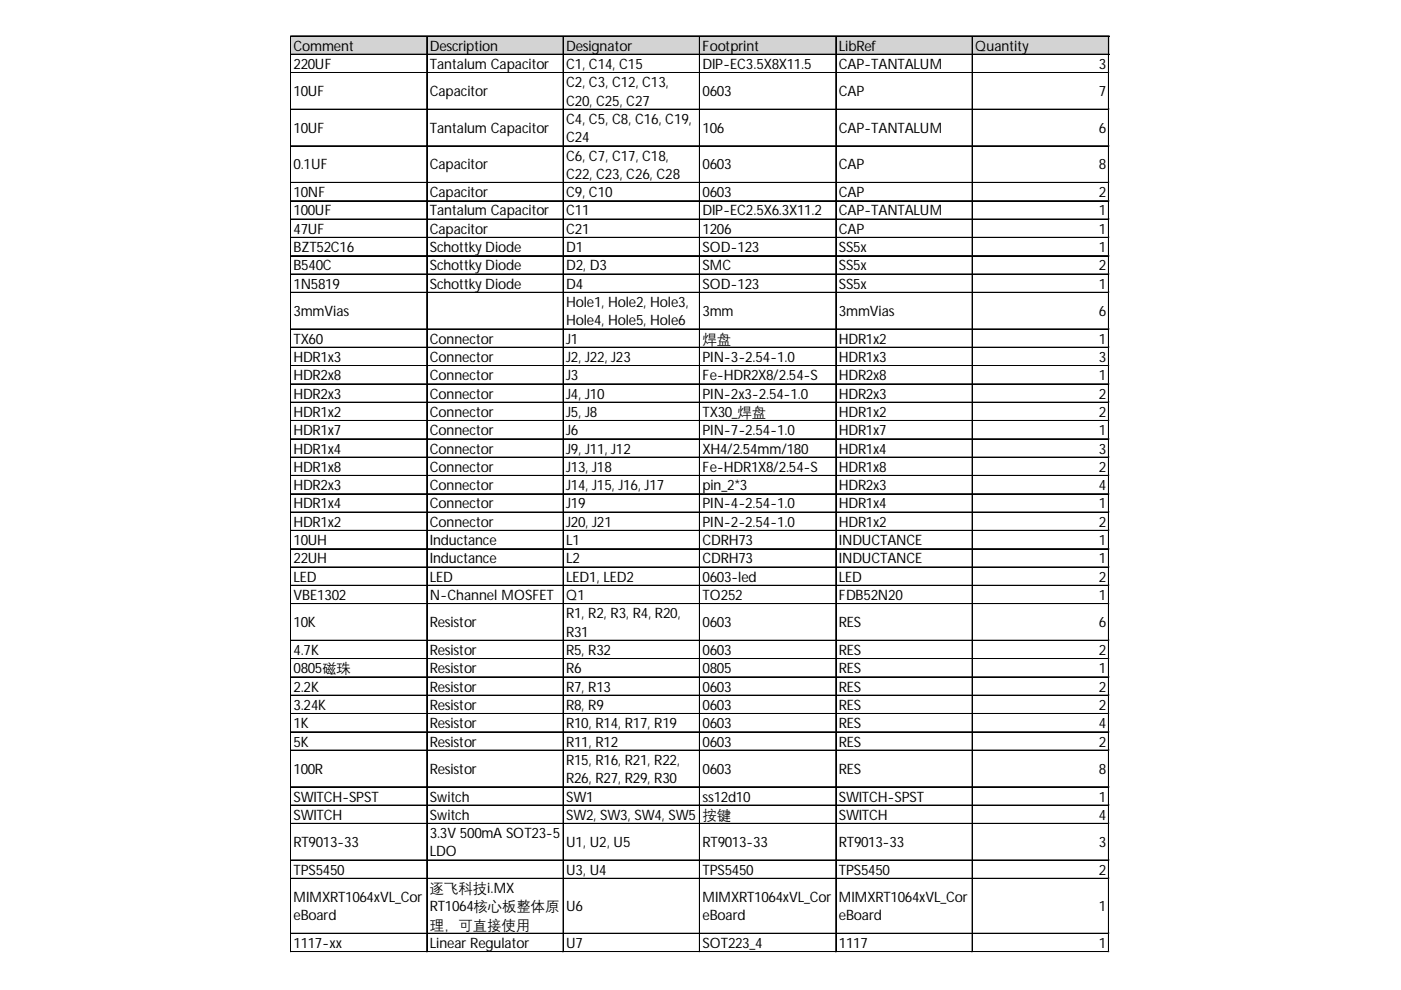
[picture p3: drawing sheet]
<svg xmlns="http://www.w3.org/2000/svg" width="297mm" height="210mm" viewBox="0 0 297 210" stroke-linecap="round" stroke-linejoin="round" font-family="sans-serif">
<defs><g id="words">
<g font-size="3">
<text x="62.2" y="10.7">Comment</text>
<text x="91.1" y="10.7">Description</text>
<text x="120.1" y="10.7">Designator</text>
<text x="149" y="10.7">Footprint</text>
<text x="177.9" y="10.7">LibRef</text>
<text x="206.8" y="10.7">Quantity</text>
<text x="62.2" y="14.6">220UF</text>
<text x="91.1" y="14.6">Tantalum Capacitor</text>
<text x="120.1" y="14.6">C1, C14, C15</text>
<text x="149" y="14.6">DIP-EC3.5X8X11.5</text>
<text x="177.9" y="14.6">CAP-TANTALUM</text>
<text x="233" y="14.6">3</text>
<text x="62.2" y="20.4">10UF</text>
<text x="91.1" y="20.4">Capacitor</text>
<text x="120.1" y="18.5">C2, C3, C12, C13,</text>
<text x="120.1" y="22.4">C20, C25, C27</text>
<text x="149" y="20.4">0603</text>
<text x="177.9" y="20.4">CAP</text>
<text x="233" y="20.4">7</text>
<text x="62.2" y="28.1">10UF</text>
<text x="91.1" y="28.1">Tantalum Capacitor</text>
<text x="120.1" y="26.3">C4, C5, C8, C16, C19,</text>
<text x="149" y="28.1">106</text>
<text x="177.9" y="28.1">CAP-TANTALUM</text>
<text x="233" y="28.1">6</text>
<text x="62.2" y="35.9">0.1UF</text>
<text x="91.1" y="35.9">Capacitor</text>
<text x="120.1" y="30.2">C24</text>
<text x="120.1" y="34">C6, C7, C17, C18,</text>
<text x="149" y="35.9">0603</text>
<text x="177.9" y="35.9">CAP</text>
<text x="233" y="35.9">8</text>
<text x="62.2" y="41.8">10NF</text>
<text x="91.1" y="41.8">Capacitor</text>
<text x="120.1" y="37.9">C22, C23, C26, C28</text>
<text x="120.1" y="41.8">C9, C10</text>
<text x="149" y="41.8">0603</text>
<text x="177.9" y="41.8">CAP</text>
<text x="233" y="41.8">2</text>
<text x="62.2" y="45.7">100UF</text>
<text x="91.1" y="45.7">Tantalum Capacitor</text>
<text x="120.1" y="45.7">C11</text>
<text x="149" y="45.7">DIP-EC2.5X6.3X11.2</text>
<text x="177.9" y="45.7">CAP-TANTALUM</text>
<text x="233" y="45.7">1</text>
<text x="62.2" y="49.6">47UF</text>
<text x="62.2" y="53.5">BZT52C16</text>
<text x="91.1" y="49.6">Capacitor</text>
<text x="91.1" y="53.5">SchottkyDiode</text>
<text x="120.1" y="49.6">C21</text>
<text x="120.1" y="53.5">D1</text>
<text x="149" y="49.6">1206</text>
<text x="149" y="53.5">SOD-123</text>
<text x="177.9" y="49.6">CAP</text>
<text x="177.9" y="53.5">SS5x</text>
<text x="233" y="49.6">1</text>
<text x="233" y="53.5">1</text>
<text x="62.2" y="57.3">B540C</text>
<text x="91.1" y="57.3">SchottkyDiode</text>
<text x="120.1" y="57.3">D2, D3</text>
<text x="149" y="57.3">SMC</text>
<text x="177.9" y="57.3">SS5x</text>
<text x="233" y="57.3">2</text>
<text x="62.2" y="61.2">1N5819</text>
<text x="91.1" y="61.2">SchottkyDiode</text>
<text x="120.1" y="61.2">D4</text>
<text x="120.1" y="65.1">Hole1, Hole2, Hole3,</text>
<text x="149" y="61.2">SOD-123</text>
<text x="177.9" y="61.2">SS5x</text>
<text x="233" y="61.2">1</text>
<text x="62.2" y="67">3mmVias</text>
<text x="120.1" y="69">Hole4, Hole5, Hole6</text>
<text x="149" y="67">3mm</text>
<text x="177.9" y="67">3mmVias</text>
<text x="233" y="67">6</text>
<text x="62.2" y="72.9">TX60</text>
<text x="62.2" y="76.7">HDR1x3</text>
<text x="91.1" y="72.9">Connector</text>
<text x="91.1" y="76.7">Connector</text>
<text x="120.1" y="72.9">J1</text>
<text x="120.1" y="76.7">J2, J22, J23</text>
<text x="149" y="72.9">焊盘</text>
<text x="149" y="76.7">PIN-3-2.54-1.0</text>
<text x="177.9" y="72.9">HDR1x2</text>
<text x="177.9" y="76.7">HDR1x3</text>
<text x="233" y="72.9">1</text>
<text x="233" y="76.7">3</text>
<text x="62.2" y="80.6">HDR2x8</text>
<text x="91.1" y="80.6">Connector</text>
<text x="120.1" y="80.6">J3</text>
<text x="149" y="80.6">Fe-HDR2X8/2.54-S</text>
<text x="177.9" y="80.6">HDR2x8</text>
<text x="233" y="80.6">1</text>
<text x="62.2" y="84.5">HDR2x3</text>
<text x="62.2" y="88.4">HDR1x2</text>
<text x="91.1" y="84.5">Connector</text>
<text x="91.1" y="88.4">Connector</text>
<text x="120.1" y="84.5">J4, J10</text>
<text x="120.1" y="88.4">J5, J8</text>
<text x="149" y="84.5">PIN-2x3-2.54-1.0</text>
<text x="149" y="88.4">TX30_焊盘</text>
<text x="177.9" y="84.5">HDR2x3</text>
<text x="177.9" y="88.4">HDR1x2</text>
<text x="233" y="84.5">2</text>
<text x="233" y="88.4">2</text>
<text x="62.2" y="92.3">HDR1x7</text>
<text x="91.1" y="92.3">Connector</text>
<text x="120.1" y="92.3">J6</text>
<text x="149" y="92.3">PIN-7-2.54-1.0</text>
<text x="177.9" y="92.3">HDR1x7</text>
<text x="233" y="92.3">1</text>
<text x="62.2" y="96.2">HDR1x4</text>
<text x="62.2" y="100">HDR1x8</text>
<text x="91.1" y="96.2">Connector</text>
<text x="91.1" y="100">Connector</text>
<text x="120.1" y="96.2">J9, J11, J12</text>
<text x="120.1" y="100">J13, J18</text>
<text x="149" y="96.2">XH4/2.54mm/180</text>
<text x="149" y="100">Fe-HDR1X8/2.54-S</text>
<text x="177.9" y="96.2">HDR1x4</text>
<text x="177.9" y="100">HDR1x8</text>
<text x="233" y="96.2">3</text>
<text x="233" y="100">2</text>
<text x="62.2" y="103.9">HDR2x3</text>
<text x="62.2" y="107.8">HDR1x4</text>
<text x="91.1" y="103.9">Connector</text>
<text x="91.1" y="107.8">Connector</text>
<text x="120.1" y="103.9">J14, J15, J16, J17</text>
<text x="120.1" y="107.8">J19</text>
<text x="149" y="103.9">pin_2*3</text>
<text x="149" y="107.8">PIN-4-2.54-1.0</text>
<text x="177.9" y="103.9">HDR2x3</text>
<text x="177.9" y="107.8">HDR1x4</text>
<text x="233" y="103.9">4</text>
<text x="233" y="107.8">1</text>
<text x="62.2" y="111.7">HDR1x2</text>
<text x="91.1" y="111.7">Connector</text>
<text x="120.1" y="111.7">J20, J21</text>
<text x="149" y="111.7">PIN-2-2.54-1.0</text>
<text x="177.9" y="111.7">HDR1x2</text>
<text x="233" y="111.7">2</text>
<text x="62.2" y="115.6">10UH</text>
<text x="62.2" y="119.5">22UH</text>
<text x="91.1" y="115.6">Inductance</text>
<text x="91.1" y="119.5">Inductance</text>
<text x="120.1" y="115.6">L1</text>
<text x="120.1" y="119.5">L2</text>
<text x="149" y="115.6">CDRH73</text>
<text x="149" y="119.5">CDRH73</text>
<text x="177.9" y="115.6">INDUCTANCE</text>
<text x="177.9" y="119.5">INDUCTANCE</text>
<text x="233" y="115.6">1</text>
<text x="233" y="119.5">1</text>
<text x="62.2" y="123.3">LED</text>
<text x="91.1" y="123.3">LED</text>
<text x="120.1" y="123.3">LED1, LED2</text>
<text x="149" y="123.3">0603-led</text>
<text x="177.9" y="123.3">LED</text>
<text x="233" y="123.3">2</text>
<text x="62.2" y="127.2">VBE1302</text>
<text x="91.1" y="127.2">N-Channel MOSFET</text>
<text x="120.1" y="127.2">Q1</text>
<text x="120.1" y="131.1">R1, R2, R3, R4, R20,</text>
<text x="149" y="127.2">TO252</text>
<text x="177.9" y="127.2">FDB52N20</text>
<text x="233" y="127.2">1</text>
<text x="62.2" y="133">10K</text>
<text x="91.1" y="133">Resistor</text>
<text x="120.1" y="135">R31</text>
<text x="149" y="133">0603</text>
<text x="177.9" y="133">RES</text>
<text x="233" y="133">6</text>
<text x="62.2" y="138.9">4.7K</text>
<text x="62.2" y="142.8">0805磁珠</text>
<text x="91.1" y="138.9">Resistor</text>
<text x="91.1" y="142.8">Resistor</text>
<text x="120.1" y="138.9">R5, R32</text>
<text x="120.1" y="142.8">R6</text>
<text x="149" y="138.9">0603</text>
<text x="149" y="142.8">0805</text>
<text x="177.9" y="138.9">RES</text>
<text x="177.9" y="142.8">RES</text>
<text x="233" y="138.9">2</text>
<text x="233" y="142.8">1</text>
<text x="62.2" y="146.6">2.2K</text>
<text x="91.1" y="146.6">Resistor</text>
<text x="120.1" y="146.6">R7, R13</text>
<text x="149" y="146.6">0603</text>
<text x="177.9" y="146.6">RES</text>
<text x="233" y="146.6">2</text>
<text x="62.2" y="150.5">3.24K</text>
<text x="62.2" y="154.4">1K</text>
<text x="91.1" y="150.5">Resistor</text>
<text x="91.1" y="154.4">Resistor</text>
<text x="120.1" y="150.5">R8, R9</text>
<text x="120.1" y="154.4">R10, R14, R17, R19</text>
<text x="149" y="150.5">0603</text>
<text x="149" y="154.4">0603</text>
<text x="177.9" y="150.5">RES</text>
<text x="177.9" y="154.4">RES</text>
<text x="233" y="150.5">2</text>
<text x="233" y="154.4">4</text>
<text x="62.2" y="158.3">5K</text>
<text x="91.1" y="158.3">Resistor</text>
<text x="120.1" y="158.3">R11, R12</text>
<text x="149" y="158.3">0603</text>
<text x="177.9" y="158.3">RES</text>
<text x="233" y="158.3">2</text>
<text x="62.2" y="164">100R</text>
<text x="91.1" y="164">Resistor</text>
<text x="120.1" y="162.2">R15, R16, R21, R22,</text>
<text x="120.1" y="166.1">R26, R27, R29, R30</text>
<text x="149" y="164">0603</text>
<text x="177.9" y="164">RES</text>
<text x="233" y="164">8</text>
<text x="62.2" y="169.9">SWITCH-SPST</text>
<text x="62.2" y="173.8">SWITCH</text>
<text x="91.1" y="169.9">Switch</text>
<text x="91.1" y="173.8">Switch</text>
<text x="120.1" y="169.9">SW1</text>
<text x="120.1" y="173.8">SW2, SW3, SW4, SW5</text>
<text x="149" y="169.9">ss12d10</text>
<text x="149" y="173.8">按键</text>
<text x="177.9" y="169.9">SWITCH-SPST</text>
<text x="177.9" y="173.8">SWITCH</text>
<text x="233" y="169.9">1</text>
<text x="233" y="173.8">4</text>
<text x="62.2" y="179.6">RT9013-33</text>
<text x="91.1" y="177.7">3.3V 500mA SOT23-5</text>
<text x="120.1" y="179.6">U1, U2, U5</text>
<text x="149" y="179.6">RT9013-33</text>
<text x="177.9" y="179.6">RT9013-33</text>
<text x="233" y="179.6">3</text>
<text x="62.2" y="185.5">TPS5450</text>
<text x="91.1" y="181.6">LDO</text>
<text x="120.1" y="185.5">U3, U4</text>
<text x="149" y="185.5">TPS5450</text>
<text x="177.9" y="185.5">TPS5450</text>
<text x="233" y="185.5">2</text>
<text x="62.2" y="191.2">MIMXRT1064xVL_Cor</text>
<text x="91.1" y="189.4">逐飞科技i.MX</text>
<text x="149" y="191.2">MIMXRT1064xVL_Cor</text>
<text x="177.9" y="191.2">MIMXRT1064xVL_Cor</text>
<text x="62.2" y="195.1">eBoard</text>
<text x="91.1" y="193.2">RT1064核心板整体原</text>
<text x="91.1" y="197.1">理，可直接使用</text>
<text x="120.1" y="193.2">U6</text>
<text x="149" y="195.1">eBoard</text>
<text x="177.9" y="195.1">eBoard</text>
<text x="233" y="193.2">1</text>
<text x="62.2" y="201">1117-xx</text>
<text x="91.1" y="201">Linear Regulator</text>
<text x="120.1" y="201">U7</text>
<text x="149" y="201">SOT223_4</text>
<text x="177.9" y="201">1117</text>
<text x="233" y="201">1</text>
</g>
</g></defs>
<path d="M61.7 7.7h173.5v4h-173.5z" fill="#d3d3d3"/>
<g fill="none" stroke="#000" stroke-width=".21">
<path d="M61.6 7.6v194.3M61.7 7.6h173.5M61.7 7.7h173.5M61.7 11.5h173.5M61.7 11.6h173.5M61.7 15.4h173.5M61.7 15.5h173.5M90.5 7.8v194.1M90.6 7.8v194.1M119.4 7.8v194.1M119.5 7.8v194.1M148.3 7.8v194.1"/>
<path d="M148.4 7.8v194.1M177.2 7.8v194.1M177.3 7.8v194.1M206.1 7.8v194.1M206.2 7.8v194.1M235 7.8v194.1M235.1 7.8v194.1M61.7 23.1h173.5M61.7 23.2h173.5M61.7 30.9h173.5M61.7 31h173.5M61.7 38.7h173.5"/>
<path d="M61.7 38.8h173.5M61.7 42.5h173.5M61.7 42.6h173.5M61.7 46.4h173.5M61.7 46.5h173.5M61.7 50.3h173.5M61.7 50.4h173.5M61.7 54.2h173.5M61.7 54.3h173.5M61.7 58.1h173.5M61.7 58.2h173.5M61.7 62h173.5"/>
<path d="M61.7 69.7h173.5M61.7 69.8h173.5M61.7 73.6h173.5M61.7 73.7h173.5M61.7 77.5h173.5M61.7 77.6h173.5M61.7 81.4h173.5M61.7 81.5h173.5M61.7 85.3h173.5M61.7 89.1h173.5M61.7 89.2h173.5M61.7 93h173.5"/>
<path d="M61.7 93.1h173.5M61.7 96.9h173.5M61.7 97h173.5M61.7 100.8h173.5M61.7 100.9h173.5M61.7 104.7h173.5M61.7 104.8h173.5M61.7 108.6h173.5M61.7 112.4h173.5M61.7 112.5h173.5M61.7 116.3h173.5M61.7 116.4h173.5"/>
<path d="M61.7 120.2h173.5M61.7 120.3h173.5M61.7 124.1h173.5M61.7 124.2h173.5M61.7 128h173.5M61.7 128.1h173.5M61.7 135.7h173.5M61.7 135.8h173.5M61.7 139.6h173.5M61.7 139.7h173.5M61.7 143.5h173.5M61.7 143.6h173.5"/>
<path d="M61.7 147.4h173.5M61.7 147.5h173.5M61.7 151.3h173.5M61.7 151.4h173.5M61.7 155.2h173.5M61.7 159h173.5M61.7 159.1h173.5M61.7 166.8h173.5M61.7 166.9h173.5M61.7 170.7h173.5M61.7 170.8h173.5M61.7 174.6h173.5"/>
<path d="M61.7 174.7h173.5M61.7 182.3h173.5M61.7 182.4h173.5M61.7 186.2h173.5M61.7 186.3h173.5M61.7 197.9h173.5M61.7 201.7h173.5M61.7 201.8h173.5"/>
</g>
<path d="M61.6 201.9v.1" fill="none" stroke="#d4d4d4" stroke-width=".21"/>
<path d="M61.6 201.9l.1 .1z" fill="#d4d4d4"/>
<path d="M90.5 201.9v.1" fill="none" stroke="#d4d4d4" stroke-width=".21"/>
<path d="M90.5 201.9l.1 .1z" fill="#d4d4d4"/>
<path d="M119.4 201.9v.1" fill="none" stroke="#d4d4d4" stroke-width=".21"/>
<path d="M119.4 201.9l.1 .1z" fill="#d4d4d4"/>
<path d="M148.3 201.9v.1" fill="none" stroke="#d4d4d4" stroke-width=".21"/>
<path d="M148.3 201.9l.2 .1z" fill="#d4d4d4"/>
<path d="M177.2 201.9v.1" fill="none" stroke="#d4d4d4" stroke-width=".21"/>
<path d="M177.2 201.9l.2 .1z" fill="#d4d4d4"/>
<path d="M206.1 201.9v.1" fill="none" stroke="#d4d4d4" stroke-width=".21"/>
<path d="M206.1 201.9l.2 .1z" fill="#d4d4d4"/>
<path d="M235 201.9v.1" fill="none" stroke="#d4d4d4" stroke-width=".21"/>
<path d="M235 201.9l.2 .1z" fill="#d4d4d4"/>
<path d="M235.2 15.4h.1" fill="none" stroke="#d4d4d4" stroke-width=".21"/>
<path d="M235.2 15.4v.1z" fill="#d4d4d4"/>
<path d="M235.2 23.1h.1" fill="none" stroke="#d4d4d4" stroke-width=".21"/>
<path d="M235.2 23.1v.2z" fill="#d4d4d4"/>
<path d="M235.2 30.9h.1" fill="none" stroke="#d4d4d4" stroke-width=".21"/>
<path d="M235.2 30.9v.2z" fill="#d4d4d4"/>
<path d="M235.2 38.7h.1" fill="none" stroke="#d4d4d4" stroke-width=".21"/>
<path d="M235.2 38.7v.1z" fill="#d4d4d4"/>
<path d="M235.2 42.5h.1" fill="none" stroke="#d4d4d4" stroke-width=".21"/>
<path d="M235.2 42.5v.2z" fill="#d4d4d4"/>
<path d="M235.2 46.4h.1" fill="none" stroke="#d4d4d4" stroke-width=".21"/>
<path d="M235.2 46.4v.2z" fill="#d4d4d4"/>
<path d="M235.2 50.3h.1" fill="none" stroke="#d4d4d4" stroke-width=".21"/>
<path d="M235.2 50.3v.2z" fill="#d4d4d4"/>
<path d="M235.2 54.2h.1" fill="none" stroke="#d4d4d4" stroke-width=".21"/>
<path d="M235.2 54.2v.2z" fill="#d4d4d4"/>
<path d="M235.2 58.1h.1" fill="none" stroke="#d4d4d4" stroke-width=".21"/>
<path d="M235.2 58.1v.2z" fill="#d4d4d4"/>
<path d="M235.2 62h.1" fill="none" stroke="#d4d4d4" stroke-width=".21"/>
<path d="M235.2 62v.1z" fill="#d4d4d4"/>
<path d="M235.2 69.7h.1" fill="none" stroke="#d4d4d4" stroke-width=".21"/>
<path d="M235.2 69.7v.2z" fill="#d4d4d4"/>
<path d="M235.2 73.6h.1" fill="none" stroke="#d4d4d4" stroke-width=".21"/>
<path d="M235.2 73.6v.2z" fill="#d4d4d4"/>
<path d="M235.2 77.5h.1" fill="none" stroke="#d4d4d4" stroke-width=".21"/>
<path d="M235.2 77.5v.2z" fill="#d4d4d4"/>
<path d="M235.2 81.4h.1" fill="none" stroke="#d4d4d4" stroke-width=".21"/>
<path d="M235.2 81.4v.1z" fill="#d4d4d4"/>
<path d="M235.2 85.3h.1" fill="none" stroke="#d4d4d4" stroke-width=".21"/>
<path d="M235.2 85.3v.1z" fill="#d4d4d4"/>
<path d="M235.2 89.1h.1" fill="none" stroke="#d4d4d4" stroke-width=".21"/>
<path d="M235.2 89.1v.2z" fill="#d4d4d4"/>
<path d="M235.2 93h.1" fill="none" stroke="#d4d4d4" stroke-width=".21"/>
<path d="M235.2 93v.2z" fill="#d4d4d4"/>
<path d="M235.2 96.9h.1" fill="none" stroke="#d4d4d4" stroke-width=".21"/>
<path d="M235.2 96.9v.2z" fill="#d4d4d4"/>
<path d="M235.2 100.8h.1" fill="none" stroke="#d4d4d4" stroke-width=".21"/>
<path d="M235.2 100.8v.2z" fill="#d4d4d4"/>
<path d="M235.2 104.7h.1" fill="none" stroke="#d4d4d4" stroke-width=".21"/>
<path d="M235.2 104.7v.1z" fill="#d4d4d4"/>
<path d="M235.2 108.6h.1" fill="none" stroke="#d4d4d4" stroke-width=".21"/>
<path d="M235.2 108.6v.1z" fill="#d4d4d4"/>
<path d="M235.2 112.4h.1" fill="none" stroke="#d4d4d4" stroke-width=".21"/>
<path d="M235.2 112.4v.2z" fill="#d4d4d4"/>
<path d="M235.2 116.3h.1" fill="none" stroke="#d4d4d4" stroke-width=".21"/>
<path d="M235.2 116.3v.2z" fill="#d4d4d4"/>
<path d="M235.2 120.2h.1" fill="none" stroke="#d4d4d4" stroke-width=".21"/>
<path d="M235.2 120.2v.2z" fill="#d4d4d4"/>
<path d="M235.2 124.1h.1" fill="none" stroke="#d4d4d4" stroke-width=".21"/>
<path d="M235.2 124.1v.2z" fill="#d4d4d4"/>
<path d="M235.2 128h.1" fill="none" stroke="#d4d4d4" stroke-width=".21"/>
<path d="M235.2 128v.1z" fill="#d4d4d4"/>
<path d="M235.2 135.7h.1" fill="none" stroke="#d4d4d4" stroke-width=".21"/>
<path d="M235.2 135.7v.2z" fill="#d4d4d4"/>
<path d="M235.2 139.6h.1" fill="none" stroke="#d4d4d4" stroke-width=".21"/>
<path d="M235.2 139.6v.2z" fill="#d4d4d4"/>
<path d="M235.2 143.5h.1" fill="none" stroke="#d4d4d4" stroke-width=".21"/>
<path d="M235.2 143.5v.2z" fill="#d4d4d4"/>
<path d="M235.2 147.4h.1" fill="none" stroke="#d4d4d4" stroke-width=".21"/>
<path d="M235.2 147.4v.2z" fill="#d4d4d4"/>
<path d="M235.2 151.3h.1" fill="none" stroke="#d4d4d4" stroke-width=".21"/>
<path d="M235.2 151.3v.1z" fill="#d4d4d4"/>
<path d="M235.2 155.2h.1" fill="none" stroke="#d4d4d4" stroke-width=".21"/>
<path d="M235.2 155.2v.1z" fill="#d4d4d4"/>
<path d="M235.2 159h.1" fill="none" stroke="#d4d4d4" stroke-width=".21"/>
<path d="M235.2 159v.2z" fill="#d4d4d4"/>
<path d="M235.2 166.8h.1" fill="none" stroke="#d4d4d4" stroke-width=".21"/>
<path d="M235.2 166.8v.2z" fill="#d4d4d4"/>
<path d="M235.2 170.7h.1" fill="none" stroke="#d4d4d4" stroke-width=".21"/>
<path d="M235.2 170.7v.2z" fill="#d4d4d4"/>
<path d="M235.2 174.6h.1" fill="none" stroke="#d4d4d4" stroke-width=".21"/>
<path d="M235.2 174.6v.1z" fill="#d4d4d4"/>
<path d="M235.2 182.3h.1" fill="none" stroke="#d4d4d4" stroke-width=".21"/>
<path d="M235.2 182.3v.2z" fill="#d4d4d4"/>
<path d="M235.2 186.2h.1" fill="none" stroke="#d4d4d4" stroke-width=".21"/>
<path d="M235.2 186.2v.2z" fill="#d4d4d4"/>
<path d="M235.2 197.9h.1" fill="none" stroke="#d4d4d4" stroke-width=".21"/>
<path d="M235.2 197.9v.1z" fill="#d4d4d4"/>
<path d="M235.2 201.7h.1" fill="none" stroke="#d4d4d4" stroke-width=".21"/>
<path d="M235.2 201.7v.2z" fill="#d4d4d4"/>
<use href="#words"/>
</svg>
